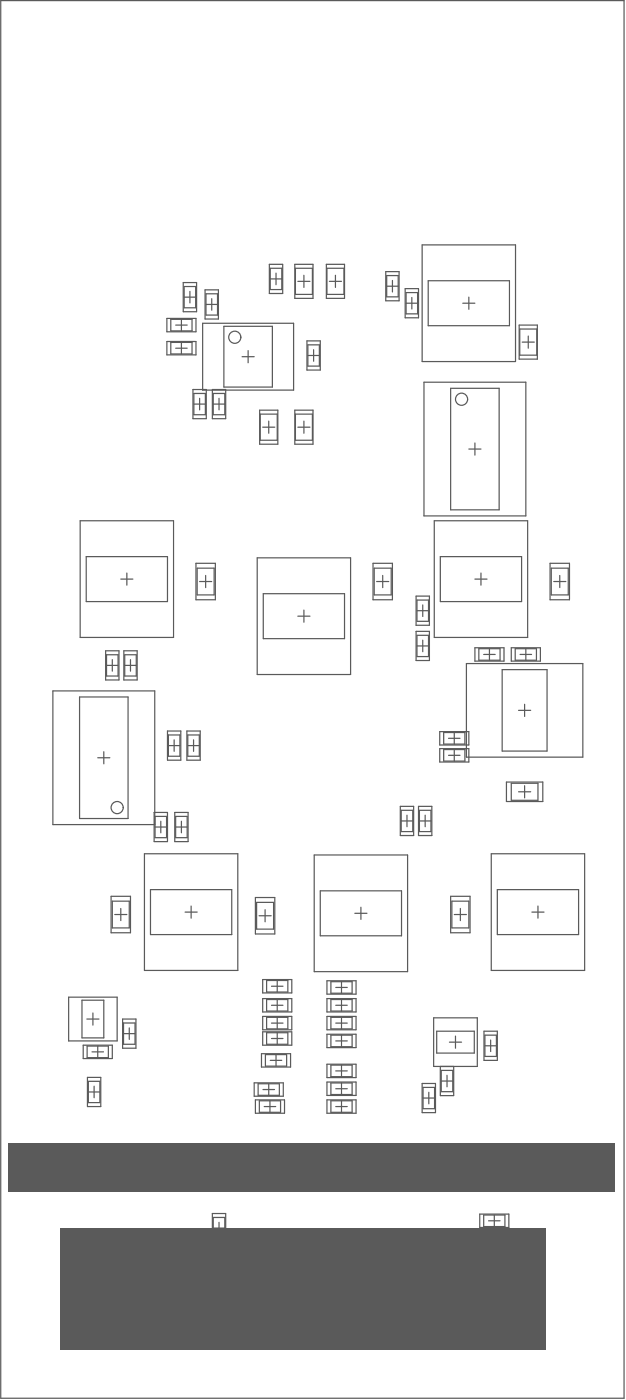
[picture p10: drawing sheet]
<svg xmlns="http://www.w3.org/2000/svg" width="171mm" height="384mm" viewBox="0 0 171 384" stroke-linecap="round" stroke-linejoin="round" font-family="sans-serif">
<g fill="none" stroke="#5a5a5a" stroke-width=".33">
<path d="M50.4 78.5h3.2v5.9h-3.2zM74 73.6h3.2v5.8h-3.2zM80.9 73.6h4.7v7.1h-4.7zM89.5 73.6h4.7v7.1h-4.7zM105.9 75.6h3.2v5.8h-3.2zM117.3 77h22.2v12.3h-22.2zM46.8 93.9h5.8v3.1h-5.8zM46.8 87.5h5.8v3.2h-5.8zM56.4 80.5h3.2v5.9h-3.2zM61.3 89.5h13.3v16.6h-13.3zM84.3 94.5h3.2v5.9h-3.2zM111.2 80.2h3.2v5.8h-3.2z"/>
<path d="M142.4 90.2h4.6v7.2h-4.6zM53.1 107.9h3.1v5.8h-3.1zM58.4 107.9h3.2v5.8h-3.2zM71.3 113.5h4.6v7.2h-4.6zM80.9 113.5h4.7v7.2h-4.7zM123.4 106.5h13.3v33.3h-13.3zM23.6 152.6h22.3v12.3h-22.3zM54 155.8h4.7v7.3h-4.7zM102.5 155.8h4.6v7.3h-4.6zM120.6 152.6h22.3v12.3h-22.3zM151 155.8h4.6v7.3h-4.6zM29.2 179.5h3.1v5.8h-3.1z"/>
<path d="M34.2 179.5h3.1v5.8h-3.1zM72.1 162.8h22.3v12.3h-22.3zM114.2 174.2h3.2v5.8h-3.2zM114.2 164.5h3.2v5.8h-3.2zM131.1 177.8h5.9v3.2h-5.9zM141.1 177.8h5.8v3.2h-5.8zM21.8 191.1h13.3v33.3h-13.3zM137.5 183.6h12.3v22.3h-12.3zM46.1 201.5h3.2v5.8h-3.2zM51.4 201.5h3.2v5.8h-3.2zM121.5 200.8h5.8v3.2h-5.8zM121.5 205.5h5.8v3.2h-5.8z"/>
<path d="M140 214.7h7.3v4.7h-7.3zM42.5 223.8h3.1v5.9h-3.1zM48.1 223.8h3.2v5.9h-3.2zM109.9 222.2h3.1v5.8h-3.1zM114.9 222.2h3.1v5.8h-3.1zM30.8 247.1h4.6v7.3h-4.6zM41.2 243.9h22.3v12.3h-22.3zM70.3 247.4h4.6v7.3h-4.6zM87.7 244.2h22.3v12.4h-22.3zM123.8 247.1h4.6v7.3h-4.6zM136.2 243.9h22.3v12.3h-22.3zM22.5 274.2h5.9v10.3h-5.9z"/>
<path d="M73 268.8h5.8v3.2h-5.8zM73 274h5.8v3.2h-5.8zM73 278.9h5.8v3.2h-5.8zM90.6 269.1h5.8v3.2h-5.8zM90.6 274h5.8v3.2h-5.8zM90.6 278.9h5.8v3.2h-5.8zM23.9 286.8h5.8v3.2h-5.8zM24.2 296.5h3.2v5.8h-3.2zM33.8 280.5h3.2v5.8h-3.2zM70.7 297.1h5.8v3.2h-5.8zM72.7 289.1h5.8v3.2h-5.8zM73 283.1h5.8v3.2h-5.8z"/>
<path d="M90.6 283.8h5.8v3.2h-5.8zM90.6 292h5.8v3.2h-5.8zM90.6 296.9h5.8v3.2h-5.8zM115.9 298.1h3.1v5.9h-3.1zM119.6 282.7h10.3v6h-10.3zM120.8 293.5h3.2v5.8h-3.2zM132.8 283.8h3.2v5.8h-3.2zM71 301.8h5.8v3.2h-5.8zM90.6 301.8h5.8v3.2h-5.8zM58.4 333.8h3.2v5.8h-3.2zM132.5 333.1h5.8v3.2h-5.8zM50.1 347.4h3.2v5.9h-3.2z"/>
<path d="M54.8 345h10.3v6h-10.3zM55.1 356.4h3.1v5.9h-3.1zM66 351.4h3.2v5.9h-3.2zM66.7 359.4h5.8v3.2h-5.8zM108.2 347.8h5.8v3.1h-5.8z"/>
</g>
<g fill="#5a5a5a">
<path d="M16.5 336.7h132.8v33.3h-132.8z" fill-rule="evenodd"/>
<path d="M2.2 313.4h166.1v13.3h-166.1z" fill-rule="evenodd"/>
</g>
<g fill="none" stroke="#5a5a5a" stroke-width=".33">
<path d="M.2 .2h170.7v383.1h-170.7zM50.2 77.5h3.6v8h-3.6zM52 79.9v3.1M56.2 79.5h3.6v8h-3.6zM73.8 72.5h3.6v8h-3.6zM74 76.5h3.2M75.6 74.9v3.2M80.7 72.5h5v9.3h-5zM81.6 77.1h3.3M83.2 75.5v3.3M89.4 72.5h5v9.3h-5zM90.2 77.1h3.3"/>
<path d="M91.9 75.5v3.3M105.7 74.5h3.6v8h-3.6zM105.9 78.5h3.2M107.5 76.9v3.1M111 79.1h3.6v8h-3.6zM115.6 67.1h25.6v32h-25.6zM45.7 87.3h8v3.7h-8zM45.7 93.6h8v3.7h-8zM48.1 95.5h3.2M48.1 89.1h3.2M49.7 87.5v3.2M49.7 93.9v3.1"/>
<path d="M50.4 81.5h3.2M55.5 88.6h24.9v18.4h-24.9zM56.4 83.5h3.2M58 81.9v3.1M66.3 97.8h3.3M68 96.1v3.4M84.1 93.5h3.6v8h-3.6zM84.3 97.5h3.2M85.9 95.9v3.1M111.2 83.1h3.2M112.8 81.5v3.2M126.7 83.1h3.4"/>
<path d="M128.4 81.5v3.3M142.2 89.1h5v9.4h-5zM143 93.8h3.3M144.7 92.1v3.4M52.8 106.8h3.7v8h-3.7zM53.1 110.8h3.1M54.7 109.2v3.2M58.2 106.8h3.6v8h-3.6zM58.4 110.8h3.2M60 109.2v3.2M71.1 112.5h5v9.3h-5zM71.9 117.1h3.4"/>
<path d="M73.6 115.5v3.3M80.7 112.5h5v9.3h-5zM81.6 117.1h3.3M83.2 115.5v3.3M116.1 104.8h27.9v36.6h-27.9zM128.4 123.1h3.3M130.1 121.4v3.4M22 142.8h25.5v32h-25.5zM33.1 158.8h3.3M34.7 157.1v3.3M53.7 154.4h5.3v10h-5.3zM54.7 159.4h3.3"/>
<path d="M56.3 157.8v3.3M70.4 152.9h25.6v32h-25.6zM102.2 154.4h5.3v10h-5.3zM103.2 159.4h3.3M104.8 157.8v3.3M118.9 142.8h25.6v32h-25.6zM130.1 158.8h3.3M131.7 157.1v3.3M150.7 154.4h5.3v10h-5.3zM151.6 159.4h3.4M153.3 157.8v3.3M28.9 178.4h3.7v8h-3.7z"/>
<path d="M33.9 178.4h3.7v8h-3.7zM81.6 168.9h3.3M83.2 167.3v3.3M114 173.1h3.6v8h-3.6zM114 163.4h3.6v8h-3.6zM114.2 167.4h3.2M114.2 177.1h3.2M115.8 165.8v3.2M115.8 175.5v3.2M130.1 177.6h7.9v3.7h-7.9zM132.5 179.4h3.1M134.1 177.8v3.2"/>
<path d="M140 177.6h8v3.7h-8zM142.4 179.4h3.2M144 177.8v3.2M14.5 189.4h27.9v36.7h-27.9zM29.2 182.4h3.1M30.8 180.8v3.2M34.2 182.4h3.1M35.7 180.8v3.2M127.7 181.9h31.9v25.7h-31.9zM142 194.8h3.3M143.7 193.1v3.3M26.8 207.7h3.3"/>
<path d="M28.4 206.1v3.3M45.9 200.4h3.6v8h-3.6zM46.1 204.4h3.2M47.7 202.8v3.2M51.2 200.4h3.6v8h-3.6zM51.4 204.4h3.2M53 202.8v3.2M120.4 200.6h8v3.6h-8zM120.4 205.2h8v3.7h-8zM122.8 207.1h3.2M122.8 202.4h3.2M124.4 200.8v3.2"/>
<path d="M124.4 205.5v3.2M138.7 214.4h10v5.3h-10zM142 217.1h3.3M143.7 215.4v3.3M39.6 234.1h25.5v32h-25.5zM42.2 222.7h3.7v8h-3.7zM42.5 226.7h3.1M44 225.2v3.1M47.9 222.7h3.6v8h-3.6zM48.1 226.7h3.2M49.7 225.2v3.1M86.1 234.4h25.5v32h-25.5z"/>
<path d="M109.6 221.1h3.7v8h-3.7zM109.9 225.1h3.1M111.5 223.5v3.2M114.6 221.1h3.7v8h-3.7zM114.9 225.1h3.1M116.4 223.5v3.2M134.5 234.1h25.6v32h-25.6zM30.4 245.7h5.3v10h-5.3zM31.4 250.7h3.3M33.1 249.1v3.3M50.7 250.1h3.3M52.3 248.4v3.3"/>
<path d="M69.9 246.1h5.4v10h-5.4zM70.9 251.1h3.4M72.6 249.4v3.3M97.2 250.4h3.3M98.8 248.7v3.4M123.4 245.7h5.3v10h-5.3zM124.4 250.7h3.3M126.1 249.1v3.3M145.7 250.1h3.3M147.3 248.4v3.3M18.8 273.4h13.3v12h-13.3zM23.8 279.4h3.3"/>
<path d="M25.4 277.7v3.3M33.6 279.4h3.6v8h-3.6zM71.9 268.6h8v3.6h-8zM71.9 273.8h8v3.6h-8zM71.9 278.7h8v3.6h-8zM74.4 275.6h3.1M74.4 270.4h3.1M75.9 268.8v3.2M75.9 274v3.2M75.9 278.9v3.2M89.5 268.9h8v3.7h-8zM89.5 273.8h8v3.6h-8z"/>
<path d="M89.5 278.7h8v3.6h-8zM92 275.6h3.1M92 270.7h3.1M93.5 269.1v3.2M93.5 274v3.2M93.5 278.9v3.2M118.8 279h11.9v13.4h-11.9zM22.8 286.5h8v3.7h-8zM23.9 295.4h3.7v8h-3.7zM24.2 299.4h3.2M25.2 288.4h3.1M25.8 297.8v3.2"/>
<path d="M26.8 286.8v3.2M33.8 283.4h3.2M35.4 281.8v3.2M69.6 296.9h8v3.6h-8zM71.6 288.9h8v3.6h-8zM71.9 282.9h8v3.6h-8zM72 298.7h3.2M73.6 297.1v3.2M74 290.7h3.2M74.4 284.7h3.1M74.4 280.5h3.1M75.6 289.1v3.2"/>
<path d="M75.9 283.1v3.2M89.5 283.5h8v3.7h-8zM89.5 291.8h8v3.6h-8zM89.5 296.7h8v3.6h-8zM92 280.5h3.1M92 298.5h3.1M92 293.6h3.1M92 285.4h3.1M93.5 283.8v3.2M93.5 292v3.2M93.5 296.9v3.2M115.6 297h3.7v8h-3.7z"/>
<path d="M117.4 299.5v3.1M120.6 292.4v8h3.7v-8M120.8 296.4h3.2M122.4 294.8v3.2M123.1 285.7h3.3M124.8 284v3.4M132.6 282.7h3.6v8h-3.6zM132.8 286.7h3.2M134.4 285.1v3.2M69.9 301.5h8v3.7h-8zM72.4 303.4h3.1M73.9 301.8v3.2"/>
<path d="M89.5 301.5h8v3.7h-8zM92 303.4h3.1M93.5 301.8v3.2M115.9 301h3.1M58.2 332.7h3.6v8h-3.6zM58.4 336.7h3.2M60 335.1v3.2M131.4 332.9h8v3.6h-8zM133.8 334.7h3.2M135.4 333.1v3.2M49.9 346.4h3.6v8h-3.6zM50.1 350.4h3.2"/>
<path d="M51.7 348.8v3.1M54 341.4h12v13.3h-12zM54.8 355.4h3.7v7.9h-3.7zM55.1 359.4h3.1M56.7 357.8v3.1M58.3 348h3.3M60 346.4v3.3M65.6 359.2h8v3.6h-8zM65.8 350.4h3.7v7.9h-3.7zM66 354.4h3.2M67.6 352.8v3.1M69.6 359.4v3.2"/>
<path d="M107.1 347.5h8v3.7h-8zM109.6 349.4h3.1M111.1 347.8v3.1M68 361h3.2"/>
<circle cx="64.3" cy="92.5" r="1.66"/>
<circle cx="126.4" cy="109.5" r="1.66"/>
<circle cx="32.1" cy="221.4" r="1.66"/>
</g>
</svg>
